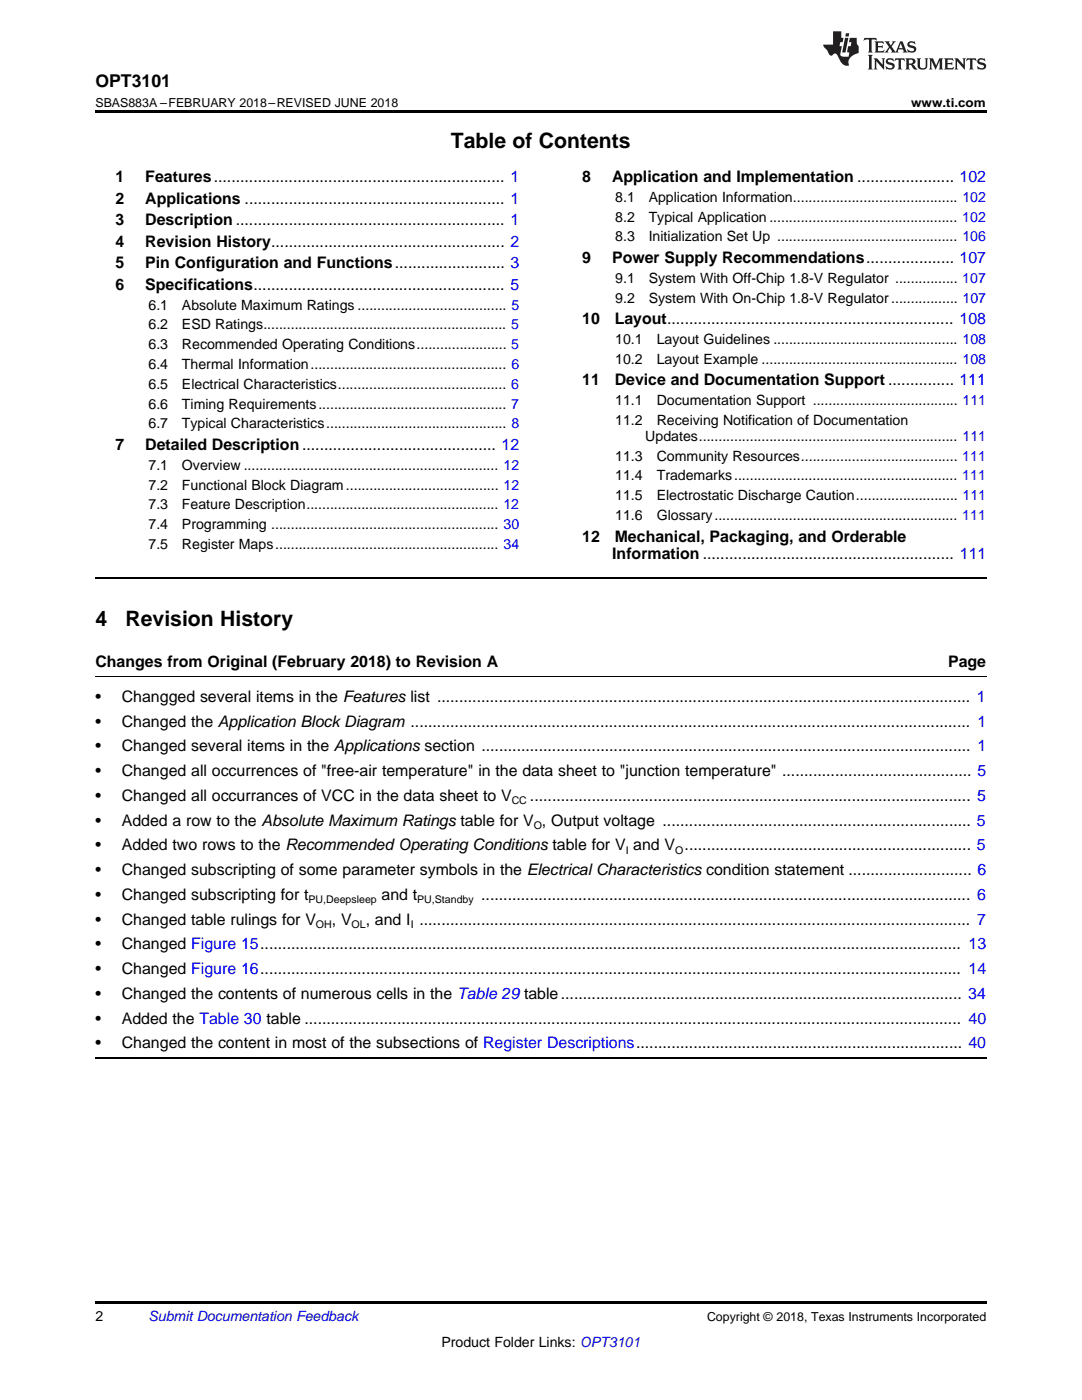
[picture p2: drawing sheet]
<svg xmlns="http://www.w3.org/2000/svg" width="216mm" height="279mm" viewBox="0 0 216 279" stroke-linecap="round" stroke-linejoin="round" font-family="sans-serif">
<defs><g id="words">
<g font-size="4.2">
<text x="90" y="29.6">Table of Contents</text>
<text x="19" y="124.9">4</text>
<text x="25" y="124.9">Revision History</text>
</g>
<text font-size="3.5" x="19" y="17.3">OPT3101</text>
<g font-size="3.2">
<text x="23" y="36.3">1</text>
<text x="23" y="40.6">2</text>
<text x="29" y="36.3">Features.................................................................. 1</text>
<text x="29" y="40.6">Applications ........................................................... 1</text>
<text x="116.2" y="36.3">8</text>
<text x="122.1" y="36.3">Application and Implementation ...................... 102</text>
<text x="23" y="44.9">3</text>
<text x="29" y="44.9">Description ............................................................. 1</text>
<text x="23" y="49.2">4</text>
<text x="23" y="53.6">5</text>
<text x="29" y="49.2">Revision History..................................................... 2</text>
<text x="29" y="53.6">Pin Configuration and Functions......................... 3</text>
<text x="116.2" y="52.5">9</text>
<text x="122.1" y="52.5">Power Supply Recommendations.................... 107</text>
<text x="23" y="57.9">6</text>
<text x="29" y="57.9">Specifications......................................................... 5</text>
<text x="116.2" y="64.7">10</text>
<text x="122.7" y="64.7">Layout................................................................. 108</text>
<text x="116.2" y="76.9">11</text>
<text x="122.7" y="76.9">Device and Documentation Support ............... 111</text>
<text x="23" y="89.8">7</text>
<text x="29" y="89.8">Detailed Description............................................ 12</text>
<text x="116.2" y="108.1">12</text>
<text x="122.2" y="111.6">Information ......................................................... 111</text>
<text x="122.7" y="108.1">Mechanical, Packaging, and Orderable</text>
<text x="19" y="133">Changes from Original (February 2018) to Revision A</text>
<text x="189.2" y="133">Page</text>
<text x="19" y="140.1">•</text>
<text x="24.3" y="140.1">Changged several items in the Features list ......................................................................................................................... 1</text>
<text x="19" y="145">•</text>
<text x="19" y="150">•</text>
<text x="24.3" y="145">Changed the Application Block Diagram ............................................................................................................................... 1</text>
<text x="24.3" y="150">Changed several items in the Applications section ............................................................................................................... 1</text>
<text x="19" y="154.9">•</text>
<text x="24.3" y="154.9">Changed all occurrences of &quot;free-air temperature&quot; in the data sheet to &quot;junction temperature&quot; ........................................... 5</text>
<text x="19" y="159.8">•</text>
<text x="24.3" y="159.8">Changed all occurrances of VCC in the data sheet to V</text>
<text x="105.8" y="159.8">.................................................................................................... 5</text>
<text x="19" y="164.8">•</text>
<text x="24.3" y="164.8">Added a row to the Absolute Maximum Ratings table for V , Output voltage ...................................................................... 5</text>
<text x="19" y="169.7">•</text>
<text x="24.3" y="169.7">Added two rows to the Recommended Operating Conditions table for V and V ................................................................. 5</text>
<text x="19" y="174.7">•</text>
<text x="19" y="179.6">•</text>
<text x="24.3" y="174.7">Changed subscripting of some parameter symbols in the Electrical Characteristics condition statement ............................ 6</text>
<text x="24.3" y="179.6">Changed subscripting for t</text>
<text x="76.1" y="179.6">and t</text>
<text x="96" y="179.6">............................................................................................................... 6</text>
<text x="19" y="184.5">•</text>
<text x="24.3" y="184.5">Changed table rulings for V</text>
<text x="66.2" y="184.5">, V</text>
<text x="73" y="184.5">, and I ............................................................................................................................. 7</text>
<text x="19" y="189.5">•</text>
<text x="24.3" y="189.5">Changed Figure 15............................................................................................................................................................... 13</text>
<text x="19" y="194.4">•</text>
<text x="24.3" y="194.4">Changed Figure 16............................................................................................................................................................... 14</text>
<text x="19" y="199.4">•</text>
<text x="24.3" y="199.4">Changed the contents of numerous cells in the Table 29 table........................................................................................... 34</text>
<text x="19" y="204.3">•</text>
<text x="19" y="209.2">•</text>
<text x="24.3" y="204.3">Added the Table 30 table ..................................................................................................................................................... 40</text>
<text x="24.3" y="209.2">Changed the content in most of the subsections of Register Descriptions.......................................................................... 40</text>
</g>
<g font-size="2.8">
<text x="122.8" y="40.3">8.1</text>
<text x="129.4" y="40.3">Application Information.......................................... 102</text>
<text x="122.8" y="44.2">8.2</text>
<text x="129.4" y="44.2">Typical Application ................................................ 102</text>
<text x="122.8" y="48.2">8.3</text>
<text x="129.4" y="48.2">Initialization Set Up .............................................. 106</text>
<text x="122.8" y="56.4">9.1</text>
<text x="129.4" y="56.4">System With Off-Chip 1.8-V Regulator ................ 107</text>
<text x="29.6" y="61.8">6.1</text>
<text x="29.6" y="65.8">6.2</text>
<text x="36.3" y="61.8">Absolute Maximum Ratings ...................................... 5</text>
<text x="36.3" y="65.8">ESD Ratings.............................................................. 5</text>
<text x="122.8" y="60.4">9.2</text>
<text x="129.4" y="60.4">System With On-Chip 1.8-V Regulator ................. 107</text>
<text x="29.6" y="69.7">6.3</text>
<text x="36.3" y="69.7">Recommended Operating Conditions....................... 5</text>
<text x="122.8" y="68.7">10.1</text>
<text x="131" y="68.7">Layout Guidelines ............................................... 108</text>
<text x="29.6" y="73.7">6.4</text>
<text x="29.6" y="77.6">6.5</text>
<text x="36.3" y="73.7">Thermal Information.................................................. 6</text>
<text x="36.3" y="77.6">Electrical Characteristics........................................... 6</text>
<text x="122.8" y="72.6">10.2</text>
<text x="131" y="72.6">Layout Example .................................................. 108</text>
<text x="29.6" y="81.6">6.6</text>
<text x="36.3" y="81.6">Timing Requirements................................................ 7</text>
<text x="122.8" y="80.9">11.1</text>
<text x="131" y="80.9">Documentation Support ..................................... 111</text>
<text x="29.6" y="85.5">6.7</text>
<text x="36.3" y="85.5">Typical Characteristics.............................................. 8</text>
<text x="122.8" y="84.8">11.2</text>
<text x="128.8" y="88">Updates.................................................................. 111</text>
<text x="131" y="84.8">Receiving Notification of Documentation</text>
<text x="29.6" y="93.8">7.1</text>
<text x="36.3" y="93.8">Overview ................................................................. 12</text>
<text x="122.8" y="91.9">11.3</text>
<text x="122.8" y="95.9">11.4</text>
<text x="131" y="91.9">Community Resources........................................ 111</text>
<text x="131" y="95.9">Trademarks......................................................... 111</text>
<text x="29.6" y="97.7">7.2</text>
<text x="29.6" y="101.7">7.3</text>
<text x="36.3" y="97.7">Functional Block Diagram....................................... 12</text>
<text x="36.3" y="101.7">Feature Description................................................. 12</text>
<text x="122.8" y="99.8">11.5</text>
<text x="131" y="99.8">Electrostatic Discharge Caution.......................... 111</text>
<text x="29.6" y="105.6">7.4</text>
<text x="36.3" y="105.6">Programming .......................................................... 30</text>
<text x="122.8" y="103.8">11.6</text>
<text x="131" y="103.8">Glossary.............................................................. 111</text>
<text x="29.6" y="109.6">7.5</text>
<text x="36.3" y="109.6">Register Maps......................................................... 34</text>
<text x="19" y="263.6">2</text>
<text x="88.1" y="268.9">Product Folder Links: OPT3101</text>
</g>
<text font-size="2.8" fill="#0000c8" x="29.6" y="263.6">Submit Documentation Feedback</text>
<g font-size="2.5">
<text x="19" y="21.4">SBAS883A –FEBRUARY 2018–REVISED JUNE 2018</text>
<text x="181.8" y="21.4">www.ti.com</text>
<text x="141.1" y="263.6">Copyright © 2018, Texas Instruments Incorporated</text>
</g>
<g font-size="2.1">
<text x="102.1" y="160.5">CC</text>
<text x="106.5" y="165.4">O</text>
<text x="124.8" y="170.4">I</text>
<text x="134.7" y="170.4">O</text>
<text x="61.6" y="180.2">PU,Deepsleep</text>
<text x="63" y="185.2">OH</text>
<text x="70.2" y="185.2">OL</text>
<text x="81.9" y="185.2">I</text>
<text x="83.3" y="180.2">PU,Standby</text>
</g>
</g></defs>
<path d="M19 22h177.8v.5h-177.8zM19 259.7h177.8v.5h-177.8z" fill="#000"/>
<path d="M19 115.3h177.8M19 211.2h177.8" fill="none" stroke="#000" stroke-width=".35"/>
<path d="M19 135.1h177.8" fill="none" stroke="#000" stroke-width=".2"/>
<g fill="#231f20">
<path d="M172.5 7.6l-.1 .5 .4-.2h.6v.1v2.1l-.2 .4h.9l-.2-.4v-2.1l.1-.1h.5l.5 .2-.2-.5zM174.5 8.3l.2 .3v1.5l-.2 .4h1.8l.2-.6a1.04 1.04 0 0 1-1.3 .2v-.7h.6l.3 .2v-.6l-.3 .2h-.6v-.6l.8-.1 .4 .3-.2-.5zM176.5 8.3l.9 1.1-.9 1.1h.8l-.2-.2 .4-.7 .5 .7-.2 .2h1.5l-.2-.2 .2-.4h.9l.1 .4-.2 .2h1l-.3-.3-.7-1.9h-.5l-.9 2-.8-1 .9-1h-.8l.1 .3-.4 .5-.3-.6 .1-.2zM179.7 8.6l.4 1h-.7zM181.3 8.4a.63 .63 0 0 0-.2 .7 .63 .63 0 0 0 .6 .4l.6 .2 .1 .2a.75 .75 0 0 1-.7 .4 .75 .75 0 0 1-.6-.5l.1 .7 .1-.1a1.11 1.11 0 0 0 1.5-.6 1.13 1.13 0 0 0-1.2-.8l-.1-.4a1.04 1.04 0 0 1 1.2 .2l-.2-.5-.2 .1-.4-.2zM173.2 10.9l.2 .4v2.2l-.2 .4h1l-.3-.4v-2.2l.3-.4zM174.3 11.6l.3 .4v1.5l-.3 .4h.8l-.2-.4v-1.3l1.5 1.7v-1.9l.2-.4h-.7l.2 .4v.9l-1.1-1.3zM177 11.8a.62 .62 0 0 0-.2 .7 .62 .62 0 0 0 .6 .4l.6 .1 .1 .3a.76 .76 0 0 1-.7 .3 .76 .76 0 0 1-.7-.4l.2 .7 .1-.1a1.11 1.11 0 0 0 1.5-.6 1.13 1.13 0 0 0-1.2-.8l-.1-.4a1.04 1.04 0 0 1 1.2 .2l-.2-.6-.2 .1-.5-.1zM178.7 11.6l-.2 .6a.61 .61 0 0 1 .8-.3v1.6l-.2 .4h.9l-.2-.4v-1.6a.63 .63 0 0 1 .7 .3l-.1-.6zM180.6 11.6l.3 .4v1.5l-.3 .4h1l-.2-.2-.1-.8 .6 .2a.76 .76 0 0 0 1.2 .7l-1-1a.58 .58 0 0 0 .6-.5 .58 .58 0 0 0-.5-.6zM181.4 11.9h.1a.45 .45 0 0 1 .5 .1 .45 .45 0 0 1 .1 .5l-.8 .2zM182.9 11.6l.2 .2a2.17 2.17 0 0 0 .3 1.9 .99 .99 0 0 0 1.6-.6v-1.1l.2-.4h-.7l.2 .2a1.92 1.92 0 0 1-.2 1.8 .6 .6 0 0 1-.9-.5v-1.1l.2-.4zM185.4 11.6l.2 .4v1.5l-.2 .4h.7l-.2-.4v-1.4l.8 1.8 .8-1.8v1.4l-.2 .4h.9l-.2-.4v-1.5l.2-.4h-.8l-.6 1.5-.6-1.5zM188.4 11.6l.2 .4v1.5l-.2 .4h1.8l.1-.6a1.04 1.04 0 0 1-1.2 .1v-.6h.5l.4 .2v-.6l-.4 .2h-.5v-.7h.8l.3 .3-.1-.6zM190.5 11.6l.2 .4v1.5l-.2 .4h.7l-.2-.4v-1.3l1.5 1.7v-1.9l.2-.4h-.7l.2 .4v.9l-1.1-1.3zM192.9 11.6l-.1 .6a.61 .61 0 0 1 .7-.3l.1 1.6-.3 .4h1l-.3-.4 .1-1.6a.63 .63 0 0 1 .7 .3l-.1-.6zM195.2 11.8a.62 .62 0 0 0-.2 .7 .62 .62 0 0 0 .6 .4l.6 .1 .1 .3a.76 .76 0 0 1-.7 .3 .76 .76 0 0 1-.6-.4l.1 .7 .1-.1a1.11 1.11 0 0 0 1.6-.6 1.13 1.13 0 0 0-1.3-.8l-.1-.4a1.04 1.04 0 0 1 1.2 .2l-.1-.6-.2 .1-.5-.1z"/>
<path d="M166.2 6.3v2.6h-1.9v.4l.8 .9a.91 .91 0 0 0 1 .8 .56 .56 0 0 1 .5-.3 .56 .56 0 0 1 .5 .3l.4 .8a1.53 1.53 0 0 0 1.9 1.2 1.54 1.54 0 0 1 1-2.1l.9-.3v-1.4a1.52 1.52 0 0 1-.4-1.6h-1.3l-.2 .8h.5l-.2 .8h-.5l-.1 1v.2l.4 .1-.2 .8a1.93 1.93 0 0 1-1.6-.3l.3-1.8h-.5l.2-.8h.4l.2-.8h-.4v-1.3zM168.6 7.6l-.6 2.9h.7l.6-2.9zM168.8 6.6l-.1 .7h.6l.2-.7z"/>
</g>
<use href="#words"/>
</svg>
